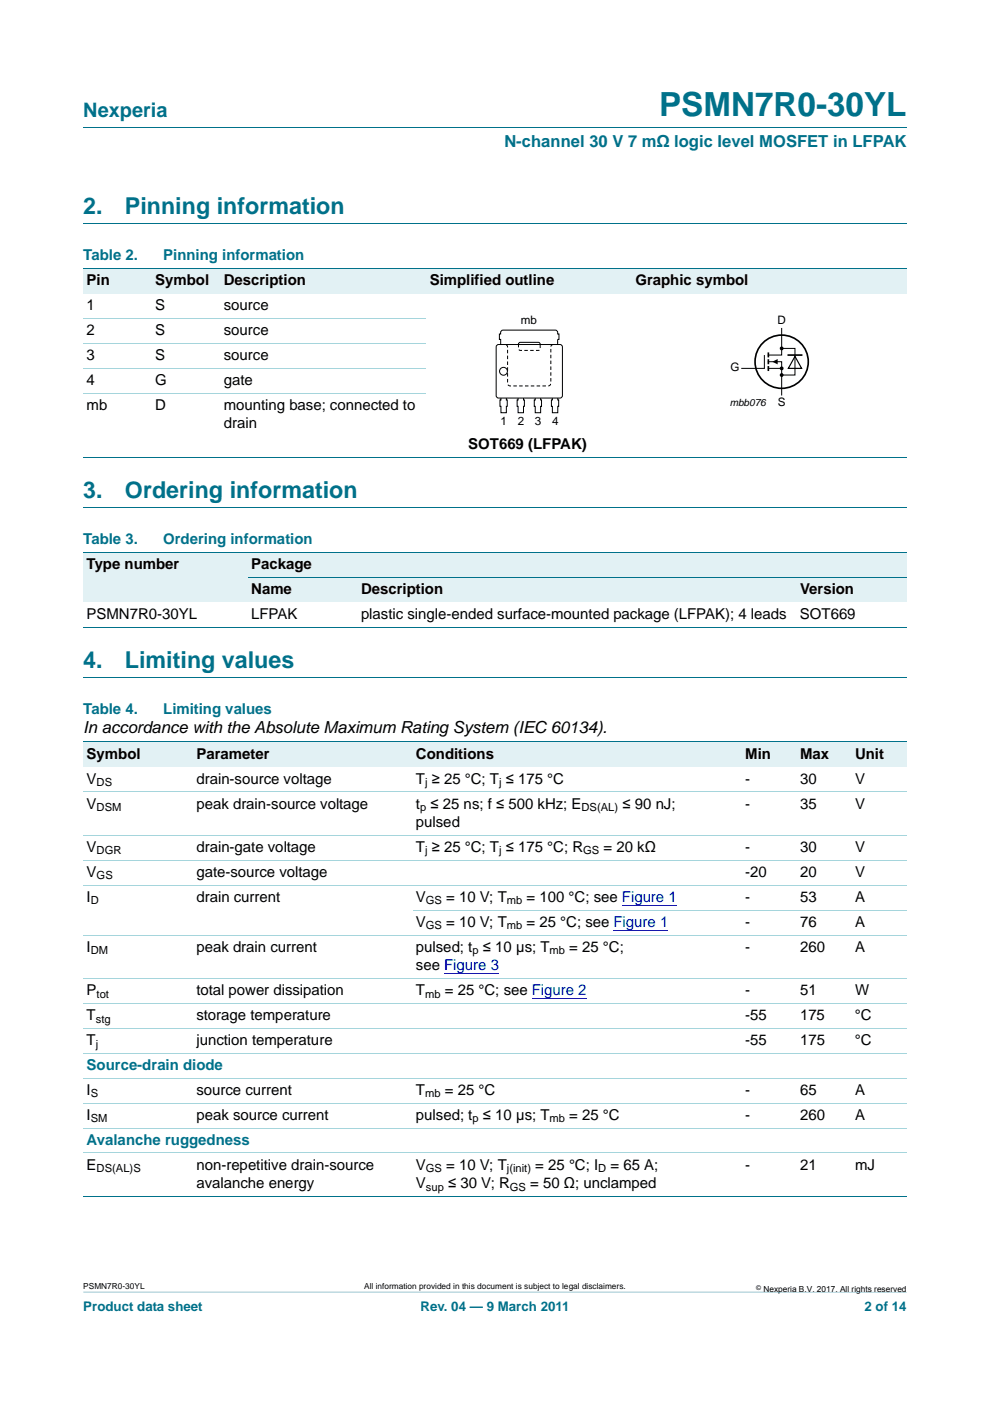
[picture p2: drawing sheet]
<svg xmlns="http://www.w3.org/2000/svg" width="210mm" height="297mm" viewBox="0 0 210 297" stroke-linecap="round" stroke-linejoin="round" font-family="sans-serif">
<defs><g id="words">
<text font-size="7" fill="#00718a" x="139.8" y="24.6">PSMN7R0-30YL</text>
<g font-size="4.9" fill="#00718a">
<text x="17.7" y="45.4">2.</text>
<text x="26.5" y="45.4">Pinning information</text>
<text x="17.7" y="105.6">3.</text>
<text x="26.5" y="105.6">Ordering information</text>
<text x="17.7" y="141.6">4.</text>
<text x="26.5" y="141.6">Limiting values</text>
</g>
<text font-size="4.2" fill="#00718a" x="17.7" y="24.9">Nexperia</text>
<text font-size="3.5" fill="#00718a" x="107" y="31.1">N-channel 30 V 7 mΩ logic level MOSFET in LFPAK</text>
<text font-size="3.5" x="17.7" y="155.4">In accordance with the Absolute Maximum Rating System (IEC 60134).</text>
<g font-size="3.2" fill="#00718a">
<text x="17.7" y="55.2">Table 2.</text>
<text x="34.6" y="55.2">Pinning information</text>
<text x="17.7" y="115.3">Table 3.</text>
<text x="34.6" y="115.3">Ordering information</text>
<text x="17.7" y="151.3">Table 4.</text>
<text x="34.6" y="151.3">Limiting values</text>
<text x="18.4" y="226.8">Source-drain diode</text>
<text x="18.4" y="242.7">Avalanche ruggedness</text>
</g>
<g font-size="3.2">
<text x="18.4" y="65.8">1</text>
<text x="18.4" y="60.5">Pin</text>
<text x="32.9" y="65.8">S</text>
<text x="32.9" y="60.5">Symbol</text>
<text x="47.5" y="65.8">source</text>
<text x="47.5" y="60.5">Description</text>
<text x="91.1" y="60.5">Simplified outline</text>
<text x="134.8" y="60.5">Graphic symbol</text>
<text x="18.4" y="71.1">2</text>
<text x="32.9" y="71.1">S</text>
<text x="47.5" y="71.1">source</text>
<text x="18.4" y="76.4">3</text>
<text x="32.9" y="76.4">S</text>
<text x="47.5" y="76.4">source</text>
<text x="18.4" y="81.7">4</text>
<text x="32.9" y="81.7">G</text>
<text x="47.5" y="81.7">gate</text>
<text x="18.4" y="87">mb</text>
<text x="32.9" y="87">D</text>
<text x="47.5" y="87">mounting base; connected to</text>
<text x="47.5" y="90.8">drain</text>
<text x="99.3" y="95.2">SOT669 (LFPAK)</text>
<text x="18.4" y="120.6">Type number</text>
<text x="53.3" y="120.6">Package</text>
<text x="53.3" y="125.9">Name</text>
<text x="76.6" y="125.9">Description</text>
<text x="169.7" y="125.9">Version</text>
<text x="18.4" y="131.2">PSMN7R0-30YL</text>
<text x="53.3" y="131.2">LFPAK</text>
<text x="76.6" y="131.2">plastic single-ended surface-mounted package (LFPAK); 4 leads</text>
<text x="169.7" y="131.2">SOT669</text>
<text x="18.4" y="160.8">Symbol</text>
<text x="41.7" y="160.8">Parameter</text>
<text x="88.2" y="160.8">Conditions</text>
<text x="158.1" y="160.8">Min</text>
<text x="169.7" y="160.8">Max</text>
<text x="181.4" y="160.8">Unit</text>
<text x="18.4" y="166.1">V</text>
<text x="41.7" y="166.1">drain-source voltage</text>
<text x="88.2" y="166.1">T ≥ 25 °C; T ≤ 175 °C</text>
<text x="158.1" y="166.1">-</text>
<text x="169.7" y="166.1">30</text>
<text x="181.4" y="166.1">V</text>
<text x="18.4" y="171.4">V</text>
<text x="41.7" y="171.4">peak drain-source voltage</text>
<text x="88.2" y="171.4">t ≤ 25 ns; f ≤ 500 kHz; E</text>
<text x="132" y="171.4">≤ 90 nJ;</text>
<text x="158.1" y="171.4">-</text>
<text x="169.7" y="171.4">35</text>
<text x="181.4" y="171.4">V</text>
<text x="88.2" y="175.3">pulsed</text>
<text x="18.4" y="185.9">V</text>
<text x="18.4" y="180.6">V</text>
<text x="41.7" y="180.6">drain-gate voltage</text>
<text x="41.7" y="185.9">gate-source voltage</text>
<text x="88.2" y="180.6">T ≥ 25 °C; T ≤ 175 °C; R</text>
<text x="128" y="180.6">= 20 kΩ</text>
<text x="158.1" y="185.9">-20</text>
<text x="158.1" y="180.6">-</text>
<text x="169.7" y="185.9">20</text>
<text x="169.7" y="180.6">30</text>
<text x="181.4" y="180.6">V</text>
<text x="181.4" y="185.9">V</text>
<text x="18.4" y="191.2">I</text>
<text x="41.7" y="191.2">drain current</text>
<text x="88.2" y="191.2">V</text>
<text x="94.7" y="191.2">= 10 V; T</text>
<text x="111.7" y="191.2">= 100 °C; see Figure 1</text>
<text x="158.1" y="191.2">-</text>
<text x="169.7" y="191.2">53</text>
<text x="181.4" y="191.2">A</text>
<text x="88.2" y="196.5">V</text>
<text x="94.7" y="196.5">= 10 V; T</text>
<text x="111.7" y="196.5">= 25 °C; see Figure 1</text>
<text x="158.1" y="196.5">-</text>
<text x="169.7" y="196.5">76</text>
<text x="181.4" y="196.5">A</text>
<text x="18.4" y="201.8">I</text>
<text x="41.7" y="201.8">peak drain current</text>
<text x="88.2" y="201.8">pulsed; t</text>
<text x="102.4" y="201.8">≤ 10 µs; T</text>
<text x="120.8" y="201.8">= 25 °C;</text>
<text x="158.1" y="201.8">-</text>
<text x="169.7" y="201.8">260</text>
<text x="181.4" y="201.8">A</text>
<text x="88.2" y="205.7">see Figure 3</text>
<text x="18.4" y="210.9">P</text>
<text x="41.7" y="210.9">total power dissipation</text>
<text x="88.2" y="210.9">T</text>
<text x="94.4" y="210.9">= 25 °C; see Figure 2</text>
<text x="158.1" y="210.9">-</text>
<text x="169.7" y="210.9">51</text>
<text x="181.4" y="210.9">W</text>
<text x="18.4" y="216.2">T</text>
<text x="18.4" y="221.5">T</text>
<text x="41.7" y="216.2">storage temperature</text>
<text x="41.7" y="221.5">junction temperature</text>
<text x="158" y="216.2">-55</text>
<text x="158.1" y="221.5">-55</text>
<text x="169.7" y="216.2">175</text>
<text x="169.7" y="221.5">175</text>
<text x="181.3" y="216.2">°C</text>
<text x="181.3" y="221.5">°C</text>
<text x="18.4" y="232.1">I</text>
<text x="41.7" y="232.1">source current</text>
<text x="88.2" y="232.1">T</text>
<text x="94.4" y="232.1">= 25 °C</text>
<text x="158.1" y="232.1">-</text>
<text x="169.7" y="232.1">65</text>
<text x="181.4" y="232.1">A</text>
<text x="18.4" y="237.4">I</text>
<text x="41.7" y="237.4">peak source current</text>
<text x="88.2" y="237.4">pulsed; t ≤ 10 µs; T</text>
<text x="120.8" y="237.4">= 25 °C</text>
<text x="158.1" y="237.4">-</text>
<text x="169.7" y="237.4">260</text>
<text x="181.4" y="237.4">A</text>
<text x="18.4" y="248">E</text>
<text x="41.7" y="248">non-repetitive drain-source</text>
<text x="41.7" y="251.9">avalanche energy</text>
<text x="88.2" y="248">V</text>
<text x="88.2" y="251.9">V</text>
<text x="94.7" y="248">= 10 V; T</text>
<text x="95.1" y="251.9">≤ 30 V; R</text>
<text x="112.5" y="251.9">= 50 Ω; unclamped</text>
<text x="113.5" y="248">= 25 °C; I</text>
<text x="129.5" y="248">= 65 A;</text>
<text x="158.1" y="248">-</text>
<text x="169.7" y="248">21</text>
<text x="181.4" y="248">mJ</text>
</g>
<g font-size="2.8" fill="#00718a">
<text x="17.7" y="277.9">Product data sheet</text>
<text x="89.2" y="277.9">Rev. 04 — 9 March 2011</text>
<text x="183.4" y="277.9">2 of 14</text>
</g>
<g font-size="2.5">
<text x="110.5" y="68.8">mb</text>
<text x="164.9" y="68.8">D</text>
<text x="155" y="78.7">G</text>
<text x="165" y="86">S</text>
<text x="106.2" y="90.1">1</text>
<text x="109.8" y="90.1">2</text>
<text x="113.5" y="90.1">3</text>
<text x="117.1" y="90.1">4</text>
</g>
<g font-size="2.4">
<text x="20.5" y="166.7">DS</text>
<text x="90.2" y="166.7">j</text>
<text x="105.9" y="166.7">j</text>
<text x="20.5" y="172">DSM</text>
<text x="89.1" y="172">p</text>
<text x="123.3" y="172">DS(AL)</text>
<text x="20.5" y="181.2">DGR</text>
<text x="90.2" y="181.2">j</text>
<text x="105.9" y="181.2">j</text>
<text x="123.7" y="181.2">GS</text>
<text x="19.3" y="191.7">D</text>
<text x="20.5" y="186.5">GS</text>
<text x="90.3" y="191.7">GS</text>
<text x="107.5" y="191.7">mb</text>
<text x="90.3" y="197">GS</text>
<text x="107.5" y="197">mb</text>
<text x="19.3" y="202.3">DM</text>
<text x="100.2" y="202.3">p</text>
<text x="116.6" y="202.3">mb</text>
<text x="20.5" y="211.5">tot</text>
<text x="90.2" y="211.5">mb</text>
<text x="20.3" y="216.8">stg</text>
<text x="20.3" y="222.1">j</text>
<text x="19.3" y="232.7">S</text>
<text x="90.2" y="232.7">mb</text>
<text x="19.3" y="238">SM</text>
<text x="100.2" y="238">p</text>
<text x="116.6" y="238">mb</text>
<text x="20.5" y="248.6">DS(AL)S</text>
<text x="90.3" y="248.6">GS</text>
<text x="107.5" y="248.6">j(init)</text>
<text x="126.9" y="248.6">D</text>
<text x="90.3" y="252.4">sup</text>
<text x="108.1" y="252.4">GS</text>
</g>
<text font-size="2.1" x="154.8" y="86">mbb076</text>
<g font-size="1.8">
<text x="17.7" y="273.3">PSMN7R0-30YL</text>
<text x="77.2" y="273.3">All information provided in this document is subject to legal disclaimers.</text>
<text x="161.9" y="273.9">Nexperia B.V. 2017. All rights reserved</text>
</g>
<text font-size="1.4" x="160.4" y="273.4">©</text>
</g></defs>
<path d="M17.7 273.9l174.6 .1z" fill="#00718a"/>
<path d="M17.7 27h174.6M17.7 47.4h174.6M17.7 107.6h174.6M17.7 143.6h174.6" fill="none" stroke="#00718a" stroke-width=".21"/>
<g fill="#e2f1f4">
<path d="M17.7 57h14.5v5.3h-14.5z"/>
<path d="M32.2 57h14.6v5.3h-14.6z"/>
<path d="M46.8 57h43.6v5.3h-43.6z"/>
<path d="M90.4 57h43.7v5.3h-43.7z"/>
<path d="M134.1 57h58.2v5.3h-58.2z"/>
</g>
<path d="M17.7 57h174.6M17.7 97h174.6" fill="none" stroke="#00718a" stroke-width=".21"/>
<path d="M17.7 67.5h72.7M17.7 72.8h72.7M17.7 78.1h72.7M17.7 83.4h72.7" fill="none" stroke="#a5d5dc" stroke-width=".21"/>
<g fill="none" stroke="#000" stroke-width=".21">
<path d="M105.5 73.1h13.5l.3 .5-.1 10.5-.4 .3-13.3-.1-.3-.4v-10.3zM110 72.8v.2v-.2l.4-.2h3.8l.3 .2 .1 .3M118.3 73v-1h.3v-1.2h-.3a.6 .6 0 0 0-.5-.8h-11.1a.61 .61 0 0 0-.5 .8h-.3v1.2h.3v1M162.1 75.3v2.8h-4.8M163 76.7h2.8v7M163 78.1h2.8M165.8 73.9h2.8v5.6h-2.8M165.8 69.6v5.7h-2.8M106.2 84.4v.4h-.2l.2 2.7h1.2v-1.3h.2v-1.4h-.2v-.4M109.9 84.4v.4h-.2l.2 2.7h1.1v-1.3h.2v-1.4h-.2v-.4M113.5 84.4v.4h-.2l.2 2.7h1.2v-1.3h.2v-1.4h-.2v-.4M117.2 84.4v.4h-.2l.2 2.7h1.1v-1.3h.2v-1.4h-.2v-.4"/>
<circle cx="106.8" cy="78.7" r=".83"/>
</g>
<path d="M114.6 73l-.1 1.1-.3 .2-4-.1-.2-.3v-.9M117.3 73l-.4 .3-.1 .3v7.6l-.2 .5-.4 .1-8.3-.1-.2-.4v-7.7l-.3-.5-.3-.1" fill="none" stroke="#000" stroke-width=".21" stroke-dasharray=".7 .5" stroke-linecap="butt"/>
<g fill="#000" stroke="#000" stroke-width=".25">
<circle cx="165.8" cy="78.1" r=".28"/>
<circle cx="165.8" cy="73.9" r=".28"/>
<circle cx="165.8" cy="79.5" r=".28"/>
</g>
<path d="M168.6 75.6l1.4 2.5h-2.8z" fill="none" stroke="#000" stroke-width=".25"/>
<g fill="none" stroke="#000" stroke-width=".35">
<path d="M163 74.7v1.1M163 76.2v1M163 77.6v1.1M167.2 75.3h2.8"/>
<circle cx="165.8" cy="76.7" r="5.6"/>
</g>
<path d="M163.8 76.7l1.1-.6v1.2z" fill="#000"/>
<g fill="#e2f1f4">
<path d="M17.7 117.1h34.9v10.6h-34.9z"/>
<path d="M52.6 117.1h139.7v5.3h-139.7z"/>
<path d="M52.6 122.4h23.3v5.3h-23.3z"/>
<path d="M75.9 122.4h93.1v5.3h-93.1z"/>
<path d="M169 122.4h23.3v5.3h-23.3z"/>
</g>
<path d="M17.7 117.1h174.6M17.7 133h174.6M52.6 122.4h139.7" fill="none" stroke="#00718a" stroke-width=".21"/>
<g fill="#e2f1f4">
<path d="M17.7 157.3h23.3v5.3h-23.3z"/>
<path d="M41 157.3h46.5v5.3h-46.5z"/>
<path d="M87.5 157.3h58.2v5.3h-58.2z"/>
<path d="M145.7 157.3h23.3v5.3h-23.3z"/>
<path d="M169 157.3h11.7v5.3h-11.7z"/>
<path d="M180.7 157.3h11.6v5.3h-11.6z"/>
</g>
<path d="M130.1 197.2h11.7M131.9 191.9h11.6M94.2 206.4h11.7M112.8 211.6h11.6" fill="none" stroke="#00f" stroke-width=".21"/>
<path d="M17.7 157.3h174.6M17.7 253.6h174.6" fill="none" stroke="#00718a" stroke-width=".21"/>
<g fill="none" stroke="#a5d5dc" stroke-width=".21">
<path d="M17.7 167.9h174.6M17.7 177.1h174.6M17.7 182.4h174.6M17.7 187.7h174.6M17.7 198.2h174.6M87.5 193h104.8M17.7 207.4h174.6M17.7 212.7h174.6M17.7 218h174.6M17.7 223.3h174.6M17.7 228.6h174.6M17.7 233.9h174.6"/>
<path d="M17.7 239.2h174.6M17.7 244.5h174.6"/>
</g>
<use href="#words"/>
</svg>
